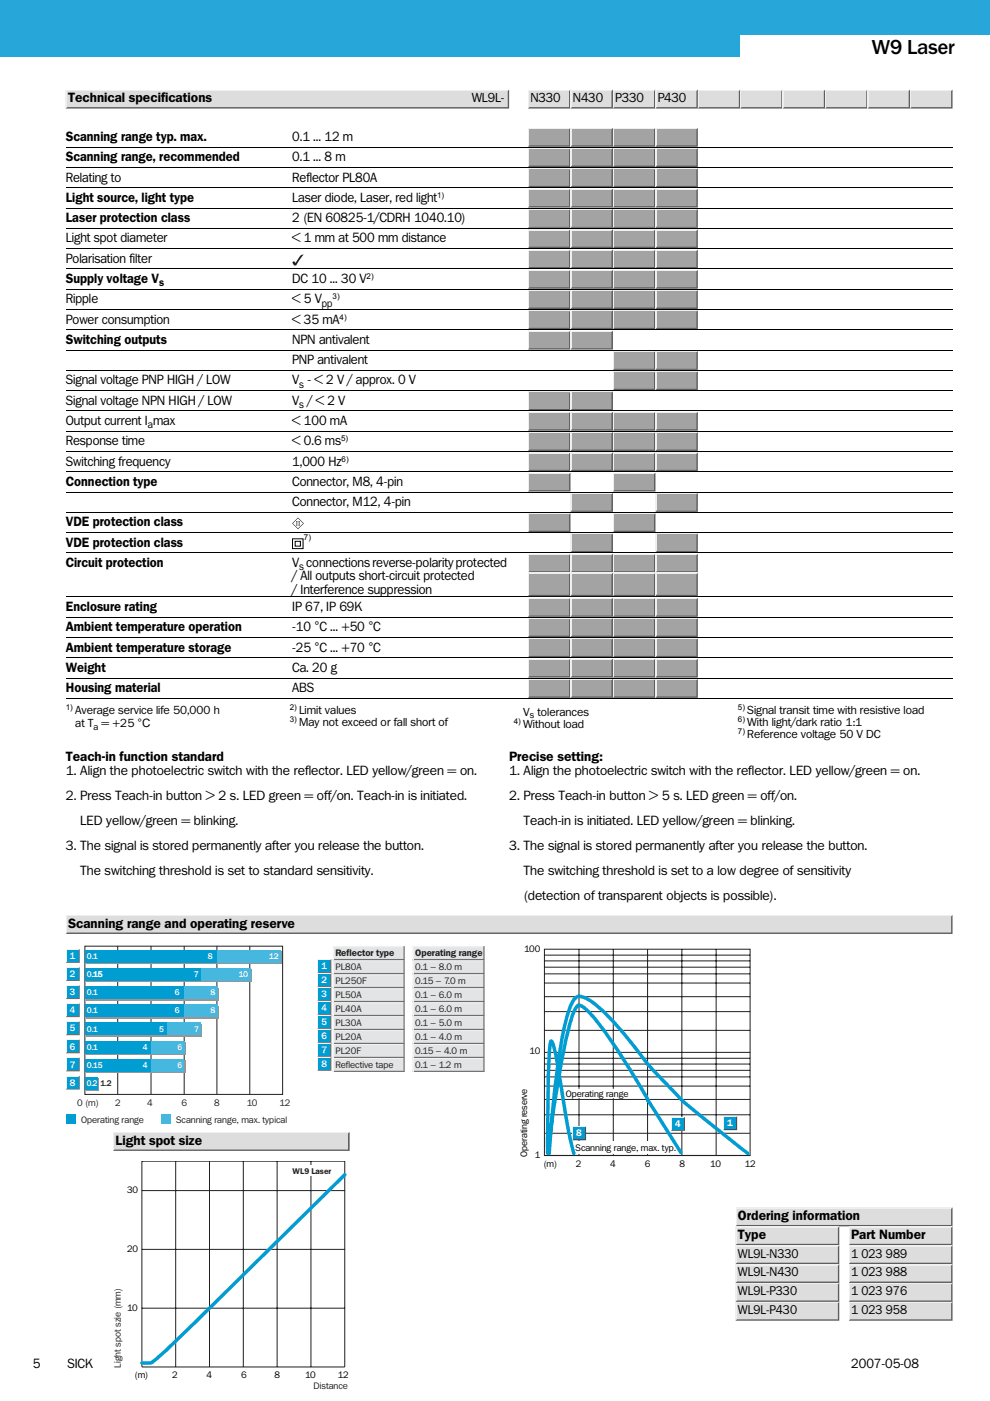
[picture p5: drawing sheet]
<svg xmlns="http://www.w3.org/2000/svg" width="210mm" height="297mm" viewBox="0 0 210 297" stroke-linecap="round" stroke-linejoin="round" font-family="sans-serif">
<defs><g id="words">
<text font-size="4.2" x="184.8" y="11.4">W9 Laser</text>
<g font-size="2.8">
<text x="14.5" y="21.7">Technical specifications</text>
<text x="100" y="21.7">WL9L-</text>
<text x="112.5" y="21.7">N330</text>
<text x="121.5" y="21.7">N430</text>
<text x="130.5" y="21.7">P330</text>
<text x="139.4" y="21.7">P430</text>
<text x="13.9" y="29.9">Scanning range typ. max.</text>
<text x="62" y="29.9">0.1 ... 12 m</text>
<text x="13.9" y="34.2">Scanning range, recommended</text>
<text x="62" y="34.2">0.1 ... 8 m</text>
<text x="13.9" y="38.5">Relating to</text>
<text x="62" y="38.5">Reflector PL80A</text>
<text x="13.9" y="42.8">Light source, light type</text>
<text x="13.9" y="47.1">Laser protection class</text>
<text x="62" y="42.8">Laser diode, Laser, red light</text>
<text x="62" y="47.1">2 (EN 60825-1/CDRH 1040.10)</text>
<text x="13.9" y="51.4">Light spot diameter</text>
<text x="62" y="51.4">&lt; 1 mm at 500 mm distance</text>
<text x="13.9" y="55.7">Polarisation filter</text>
<text x="13.9" y="60">Supply voltage V</text>
<text x="62" y="60">DC 10 ... 30 V</text>
<text x="13.9" y="64.3">Ripple</text>
<text x="62" y="64.3">&lt; 5 V</text>
<text x="13.9" y="68.6">Power consumption</text>
<text x="62" y="68.6">&lt; 35 mA</text>
<text x="13.9" y="72.9">Switching outputs</text>
<text x="62" y="72.9">NPN antivalent</text>
<text x="62" y="77.2">PNP antivalent</text>
<text x="13.9" y="81.5">Signal voltage PNP HIGH / LOW</text>
<text x="62" y="81.5">V - &lt; 2 V / approx. 0 V</text>
<text x="13.9" y="85.8">Signal voltage NPN HIGH / LOW</text>
<text x="61.9" y="85.8">V / &lt; 2 V</text>
<text x="13.9" y="90.1">Output current I max</text>
<text x="13.9" y="94.4">Response time</text>
<text x="62" y="90.1">&lt; 100 mA</text>
<text x="62" y="94.4">&lt; 0.6 ms</text>
<text x="13.9" y="98.7">Switching frequency</text>
<text x="62" y="98.7">1,000 Hz</text>
<text x="13.9" y="103">Connection type</text>
<text x="62" y="103">Connector, M8, 4-pin</text>
<text x="62" y="107.3">Connector, M12, 4-pin</text>
<text x="13.9" y="111.6">VDE protection class</text>
<text x="13.9" y="115.9">VDE protection class</text>
<text x="13.9" y="120.2">Circuit protection</text>
<text x="62" y="120.2">V connections reverse-polarity protected</text>
<text x="62" y="123">/ All outputs short-circuit protected</text>
<text x="62" y="125.8">/ Interference suppression</text>
<text x="13.9" y="129.5">Enclosure rating</text>
<text x="62" y="129.5">IP 67, IP 69K</text>
<text x="13.9" y="133.8">Ambient temperature operation</text>
<text x="62" y="133.8">-10 °C ... +50 °C</text>
<text x="13.9" y="138.1">Ambient temperature storage</text>
<text x="13.9" y="142.5">Weight</text>
<text x="62" y="138.1">-25 °C ... +70 °C</text>
<text x="62" y="142.5">Ca. 20 g</text>
<text x="13.9" y="146.7">Housing material</text>
<text x="62" y="146.7">ABS</text>
<text x="13.9" y="161.3">Teach-in function standard</text>
<text x="107.9" y="161.3">Precise setting:</text>
<text x="13.9" y="164.3">1. Align the photoelectric switch with the reflector. LED yellow/green = on.</text>
<text x="108" y="164.3">1. Align the photoelectric switch with the reflector. LED yellow/green = on.</text>
<text x="13.9" y="169.6">2. Press Teach-in button &gt; 2 s. LED green = off/on. Teach-in is initiated.</text>
<text x="108" y="169.6">2. Press Teach-in button &gt; 5 s. LED green = off/on.</text>
<text x="17" y="174.9">LED yellow/green = blinking.</text>
<text x="111" y="174.9">Teach-in is initiated. LED yellow/green = blinking.</text>
<text x="13.9" y="180.2">3. The signal is stored permanently after you release the button.</text>
<text x="17" y="185.5">The switching threshold is set to standard sensitivity.</text>
<text x="108" y="180.2">3. The signal is stored permanently after you release the button.</text>
<text x="111" y="185.5">The switching threshold is set to a low degree of sensitivity</text>
<text x="111" y="190.8">(detection of transparent objects is possible).</text>
<text x="14.5" y="196.7">Scanning range and operating reserve</text>
<text x="24.5" y="242.7">Light spot size</text>
<text x="156.5" y="258.7">Ordering information</text>
<text x="156.5" y="262.7">Type</text>
<text x="180.5" y="262.7">Part Number</text>
<text x="6.9" y="290">5</text>
<text x="14.3" y="290">SICK</text>
<text x="180.5" y="290">2007-05-08</text>
</g>
<g font-size="2.7">
<text x="156.5" y="266.6">WL9L-N330</text>
<text x="180.5" y="266.6">1 023 989</text>
<text x="156.5" y="270.6">WL9L-N430</text>
<text x="156.5" y="274.6">WL9L-P330</text>
<text x="180.5" y="270.6">1 023 988</text>
<text x="180.5" y="274.6">1 023 976</text>
<text x="156.5" y="278.6">WL9L-P430</text>
<text x="180.5" y="278.6">1 023 958</text>
</g>
<g font-size="2.5">
<text x="15.9" y="151.5">Average service life 50,000 h</text>
<text x="16" y="154.2">at T = +25 °C</text>
<text x="63.4" y="151.5">Limit values</text>
<text x="63.4" y="153.9">May not exceed or fall short of</text>
<text x="110.9" y="151.7">V tolerances</text>
<text x="110.9" y="154.3">Without load</text>
<text x="158.4" y="151.5">Signal transit time with resistive load</text>
<text x="158.4" y="153.9">With light/dark ratio 1:1</text>
<text x="158.4" y="156.4">Reference voltage 50 V DC</text>
</g>
<g font-size="2.2">
<text x="33.8" y="60.7">s</text>
<text x="68.2" y="65">pp</text>
<text x="63.4" y="82.2">s</text>
<text x="63.4" y="86.5">s</text>
<text x="31.3" y="90.8">a</text>
<text x="63.4" y="120.9">s</text>
</g>
<g font-size="2">
<text x="19.9" y="154.8">a</text>
<text x="112.4" y="152.3">s</text>
<text x="111.1" y="201.8">100</text>
<text x="112.3" y="223.6">10</text>
<text x="119.9" y="232.6">Operating range</text>
<text x="111.8" y="245.3" transform="rotate(-90 111.8 245.3)">Operating reserve</text>
<text x="113.4" y="245.4">1</text>
<text x="122" y="244">Scanning range, max. typ.</text>
<text x="115.2" y="247.4">(m)</text>
<text x="122.1" y="247.4">2</text>
<text x="129.3" y="247.4">4</text>
<text x="136.7" y="247.4">6</text>
<text x="144.1" y="247.4">8</text>
<text x="150.6" y="247.4">10</text>
<text x="157.9" y="247.4">12</text>
<text x="27" y="253">30</text>
<text x="27" y="265.5">20</text>
<text x="27" y="277.9">10</text>
<text x="28.6" y="292.1">(m)</text>
<text x="36.5" y="292.1">2</text>
<text x="43.8" y="292.1">4</text>
<text x="51.1" y="292.1">6</text>
<text x="58.2" y="292.1">8</text>
<text x="64.7" y="292.1">10</text>
<text x="71.7" y="292.1">12</text>
</g>
<g font-size="2" fill="#fff">
<text x="14.8" y="203.3">1</text>
<text x="14.8" y="207.2">2</text>
<text x="68.2" y="208.5">2</text>
<text x="68.2" y="205.5">1</text>
<text x="14.8" y="211">3</text>
<text x="14.8" y="214.8">4</text>
<text x="68.2" y="214.4">4</text>
<text x="68.2" y="211.4">3</text>
<text x="14.8" y="218.7">5</text>
<text x="68.2" y="220.3">6</text>
<text x="68.2" y="217.3">5</text>
<text x="14.8" y="222.5">6</text>
<text x="14.8" y="226.4">7</text>
<text x="68.2" y="226.2">8</text>
<text x="68.2" y="223.3">7</text>
<text x="14.8" y="230.2">8</text>
<text x="143.1" y="238.9">4</text>
<text x="154.2" y="238.8">1</text>
<text x="122.2" y="241">8</text>
</g>
<g font-size="2" fill="#231f20">
<text x="71.1" y="202.7">Reflector type</text>
<text x="88.1" y="202.7">Operating range</text>
<text x="71.1" y="205.7">PL80A</text>
<text x="71.1" y="208.6">PL250F</text>
<text x="88.1" y="205.7">0.1 – 8.0 m</text>
<text x="88.1" y="208.6">0.15 – 7.0 m</text>
<text x="71.1" y="214.6">PL40A</text>
<text x="71.1" y="211.6">PL50A</text>
<text x="88.1" y="214.6">0.1 – 6.0 m</text>
<text x="88.1" y="211.6">0.1 – 6.0 m</text>
<text x="71.1" y="220.5">PL20A</text>
<text x="71.1" y="217.5">PL30A</text>
<text x="88.1" y="220.5">0.1 – 4.0 m</text>
<text x="88.1" y="217.5">0.1 – 5.0 m</text>
<text x="71.1" y="226.4">Reflective tape</text>
<text x="71.1" y="223.5">PL20F</text>
<text x="88.1" y="226.4">0.1 – 1.2 m</text>
<text x="88.1" y="223.5">0.15 – 4.0 m</text>
<text x="16.3" y="234.4">0 (m)</text>
<text x="17.2" y="238">Operating range</text>
<text x="24.4" y="234.4">2</text>
<text x="31.2" y="234.4">4</text>
<text x="37.3" y="238">Scanning range, max. typical</text>
<text x="38.5" y="234.4">6</text>
<text x="45.4" y="234.4">8</text>
<text x="52.4" y="234.4">10</text>
<text x="59.3" y="234.4">12</text>
<text x="25.6" y="290" transform="rotate(-90 25.6 290)">Light spot szie (mm)</text>
<text x="66.5" y="294.4">Distance</text>
</g>
<g font-size="1.7">
<text x="92.7" y="42">1)</text>
<text x="77.7" y="59.1">2)</text>
<text x="70.5" y="63.5">3)</text>
<text x="72" y="67.8">4)</text>
<text x="72.3" y="93.6">5)</text>
<text x="72.4" y="97.9">6)</text>
<text x="64.5" y="114.6">7)</text>
<text x="13.9" y="150.6">1)</text>
<text x="61.4" y="150.6">2)</text>
<text x="61.4" y="153.1">3)</text>
<text x="108.9" y="153.4">4)</text>
<text x="156.5" y="150.6">5)</text>
<text x="156.5" y="153.1">6)</text>
<text x="156.5" y="155.6">7)</text>
</g>
<g font-size="1.7" fill="#fff">
<text x="18.4" y="203.3">0.1</text>
<text x="44" y="203.3">8</text>
<text x="57" y="203.3">12</text>
<text x="18.4" y="207.2">0.15</text>
<text x="41.1" y="207.2">7</text>
<text x="50.6" y="207.2">10</text>
<text x="18.4" y="214.9">0.1</text>
<text x="18.4" y="211">0.1</text>
<text x="37" y="214.9">6</text>
<text x="37" y="211">6</text>
<text x="44.7" y="211">8</text>
<text x="44.7" y="214.9">8</text>
<text x="18.4" y="218.7">0.1</text>
<text x="33.8" y="218.7">5</text>
<text x="41.2" y="218.7">7</text>
<text x="18.4" y="222.6">0.1</text>
<text x="18.4" y="226.4">0.15</text>
<text x="30.3" y="222.6">4</text>
<text x="30.3" y="226.4">4</text>
<text x="37.7" y="222.6">6</text>
<text x="37.7" y="226.4">6</text>
<text x="18.4" y="230.3">0.2</text>
</g>
<g font-size="1.7" fill="#231f20">
<text x="21.3" y="230.3">1.2</text>
<text x="62" y="248.9">WL9 Laser</text>
</g>
</g></defs>
<path d="M0 0h209.9v12h-209.9z" fill="#26a6d9"/>
<path d="M0 0h209.9M0 0v12h209.9M209.9 0v12.1" fill="none" stroke="#26a6d9" stroke-width=".21"/>
<path d="M157 7.5h52.9v5h-52.9z" fill="#fff"/>
<path d="M13.9 19h94v4h-94z" fill="#efefef"/>
<path d="M14.2 19.3h93.5v3.4h-93.5z" fill="#ddd"/>
<path d="M13.9 23l.3-.3h93.5v-3.4l.2-.3v4z" fill-rule="evenodd" fill="#5e5e5e"/>
<path d="M112 19h8.9v4h-8.9z" fill="#efefef"/>
<path d="M112.2 19.3h8.4v3.4h-8.4z" fill="#ddd"/>
<path d="M112 23l.2-.3h8.4v-3.4l.3-.3v4z" fill-rule="evenodd" fill="#5e5e5e"/>
<path d="M120.9 19h9.1v4h-9.1z" fill="#efefef"/>
<path d="M121.3 19.3h8.3v3.4h-8.3z" fill="#ddd"/>
<path d="M120.9 23l.4-.3h8.3v-3.4l.4-.3v4z" fill-rule="evenodd" fill="#5e5e5e"/>
<path d="M130 19h9v4h-9z" fill="#efefef"/>
<path d="M130.3 19.3h8.4v3.4h-8.4z" fill="#ddd"/>
<path d="M130 23l.3-.3h8.4v-3.4l.3-.3v4z" fill-rule="evenodd" fill="#5e5e5e"/>
<path d="M139 19h9v4h-9z" fill="#efefef"/>
<path d="M139.3 19.3h8.4v3.4h-8.4z" fill="#ddd"/>
<path d="M139 23l.3-.3h8.4v-3.4l.3-.3v4z" fill-rule="evenodd" fill="#5e5e5e"/>
<path d="M148 19h9v4h-9z" fill="#efefef"/>
<path d="M148.3 19.3h8.4v3.4h-8.4z" fill="#ddd"/>
<path d="M148 23l.3-.3h8.4v-3.4l.3-.3v4z" fill-rule="evenodd" fill="#5e5e5e"/>
<path d="M157 19h9v4h-9z" fill="#efefef"/>
<path d="M157.2 19.3h8.5v3.4h-8.5z" fill="#ddd"/>
<path d="M157 23l.2-.3h8.5v-3.4l.3-.3v4z" fill-rule="evenodd" fill="#5e5e5e"/>
<path d="M166 19h9v4h-9z" fill="#efefef"/>
<path d="M166.3 19.3h8.4v3.4h-8.4z" fill="#ddd"/>
<path d="M166 23l.3-.3h8.4v-3.4l.3-.3v4z" fill-rule="evenodd" fill="#5e5e5e"/>
<path d="M175 19h9v4h-9z" fill="#efefef"/>
<path d="M175.3 19.3h8.4v3.4h-8.4z" fill="#ddd"/>
<path d="M175 23l.3-.3h8.4v-3.4l.3-.3v4z" fill-rule="evenodd" fill="#5e5e5e"/>
<path d="M184 19h9v4h-9z" fill="#efefef"/>
<path d="M184.3 19.3h8.4v3.4h-8.4z" fill="#ddd"/>
<path d="M184 23l.3-.3h8.4v-3.4l.3-.3v4z" fill-rule="evenodd" fill="#5e5e5e"/>
<path d="M193 19h9v4h-9z" fill="#efefef"/>
<path d="M193.3 19.3h8.4v3.4h-8.4z" fill="#ddd"/>
<path d="M193 23l.3-.3h8.4v-3.4l.3-.3v4z" fill-rule="evenodd" fill="#5e5e5e"/>
<path d="M112 19h8.9v4h-8.9z" fill="#efefef"/>
<path d="M112.2 19.3h8.4v3.4h-8.4z" fill="#ddd"/>
<path d="M112 23l.2-.3h8.4v-3.4l.3-.3v4z" fill-rule="evenodd" fill="#5e5e5e"/>
<path d="M120.9 19h9.1v4h-9.1z" fill="#efefef"/>
<path d="M121.3 19.3h8.3v3.4h-8.3z" fill="#ddd"/>
<path d="M120.9 23l.4-.3h8.3v-3.4l.4-.3v4z" fill-rule="evenodd" fill="#5e5e5e"/>
<path d="M130 19h9v4h-9z" fill="#efefef"/>
<path d="M130.3 19.3h8.4v3.4h-8.4z" fill="#ddd"/>
<path d="M130 23l.3-.3h8.4v-3.4l.3-.3v4z" fill-rule="evenodd" fill="#5e5e5e"/>
<path d="M139 19h9v4h-9z" fill="#efefef"/>
<path d="M139.3 19.3h8.4v3.4h-8.4z" fill="#ddd"/>
<path d="M139 23l.3-.3h8.4v-3.4l.3-.3v4z" fill-rule="evenodd" fill="#5e5e5e"/>
<path d="M112 27.1h8.9v4h-8.9z" fill="#efefef"/>
<path d="M112.2 27.4h8.4v3.4h-8.4z" fill="#a3a3a3"/>
<path d="M112.2 30.8h8.4v-3.4l.3-.3v4h-8.9z" fill-rule="evenodd" fill="#5e5e5e"/>
<path d="M120.9 27.1h9.1v4h-9.1z" fill="#efefef"/>
<path d="M121.3 27.4h8.3v3.4h-8.3z" fill="#a3a3a3"/>
<path d="M120.9 31.1l.4-.3h8.3v-3.4l.4-.3v4z" fill-rule="evenodd" fill="#5e5e5e"/>
<path d="M130 27.1h9v4h-9z" fill="#efefef"/>
<path d="M130.3 27.4h8.4v3.4h-8.4z" fill="#a3a3a3"/>
<path d="M130.3 30.8h8.4v-3.4l.3-.3v4h-9z" fill-rule="evenodd" fill="#5e5e5e"/>
<path d="M139 27.1h9v4h-9z" fill="#efefef"/>
<path d="M139.3 27.4h8.4v3.4h-8.4z" fill="#a3a3a3"/>
<path d="M139.3 30.8h8.4v-3.4l.3-.3v4h-9z" fill-rule="evenodd" fill="#5e5e5e"/>
<path d="M13.9 31.2h188.1" fill="none" stroke="#000" stroke-width=".21"/>
<path d="M112 31.4h8.9v4h-8.9z" fill="#efefef"/>
<path d="M112.2 31.7h8.4v3.4h-8.4z" fill="#a3a3a3"/>
<path d="M112.2 35.1h8.4v-3.4l.3-.3v4h-8.9z" fill-rule="evenodd" fill="#5e5e5e"/>
<path d="M120.9 31.4h9.1v4h-9.1z" fill="#efefef"/>
<path d="M121.3 31.7h8.3v3.4h-8.3z" fill="#a3a3a3"/>
<path d="M120.9 35.4l.4-.3h8.3v-3.4l.4-.3v4z" fill-rule="evenodd" fill="#5e5e5e"/>
<path d="M130 31.4h9v4h-9z" fill="#efefef"/>
<path d="M130.3 31.7h8.4v3.4h-8.4z" fill="#a3a3a3"/>
<path d="M130.3 35.1h8.4v-3.4l.3-.3v4h-9z" fill-rule="evenodd" fill="#5e5e5e"/>
<path d="M139 31.4h9v4h-9z" fill="#efefef"/>
<path d="M139.3 31.7h8.4v3.4h-8.4z" fill="#a3a3a3"/>
<path d="M139.3 35.1h8.4v-3.4l.3-.3v4h-9z" fill-rule="evenodd" fill="#5e5e5e"/>
<path d="M13.9 35.5h188.1" fill="none" stroke="#000" stroke-width=".21"/>
<path d="M112 35.7h8.9v4h-8.9z" fill="#efefef"/>
<path d="M112.2 36h8.4v3.4h-8.4z" fill="#a3a3a3"/>
<path d="M112.2 39.4h8.4v-3.4l.3-.3v4h-8.9z" fill-rule="evenodd" fill="#5e5e5e"/>
<path d="M120.9 35.7h9.1v4h-9.1z" fill="#efefef"/>
<path d="M121.3 36h8.3v3.4h-8.3z" fill="#a3a3a3"/>
<path d="M120.9 39.7l.4-.3h8.3v-3.4l.4-.3v4z" fill-rule="evenodd" fill="#5e5e5e"/>
<path d="M130 35.7h9v4h-9z" fill="#efefef"/>
<path d="M130.3 36h8.4v3.4h-8.4z" fill="#a3a3a3"/>
<path d="M130.3 39.4h8.4v-3.4l.3-.3v4h-9z" fill-rule="evenodd" fill="#5e5e5e"/>
<path d="M139 35.7h9v4h-9z" fill="#efefef"/>
<path d="M139.3 36h8.4v3.4h-8.4z" fill="#a3a3a3"/>
<path d="M139.3 39.4h8.4v-3.4l.3-.3v4h-9z" fill-rule="evenodd" fill="#5e5e5e"/>
<path d="M13.9 39.8h188.1" fill="none" stroke="#000" stroke-width=".21"/>
<path d="M112 40h8.9v4h-8.9z" fill="#efefef"/>
<path d="M112.2 40.3h8.4v3.4h-8.4z" fill="#a3a3a3"/>
<path d="M112 44l.2-.3h8.4v-3.4l.3-.3v4z" fill-rule="evenodd" fill="#5e5e5e"/>
<path d="M120.9 40h9.1v4h-9.1z" fill="#efefef"/>
<path d="M121.3 40.3h8.3v3.4h-8.3z" fill="#a3a3a3"/>
<path d="M120.9 44l.4-.3h8.3v-3.4l.4-.3v4z" fill-rule="evenodd" fill="#5e5e5e"/>
<path d="M130 40h9v4h-9z" fill="#efefef"/>
<path d="M130.3 40.3h8.4v3.4h-8.4z" fill="#a3a3a3"/>
<path d="M130 44l.3-.3h8.4v-3.4l.3-.3v4z" fill-rule="evenodd" fill="#5e5e5e"/>
<path d="M139 40h9v4h-9z" fill="#efefef"/>
<path d="M139.3 40.3h8.4v3.4h-8.4z" fill="#a3a3a3"/>
<path d="M139 44l.3-.3h8.4v-3.4l.3-.3v4z" fill-rule="evenodd" fill="#5e5e5e"/>
<path d="M13.9 44.1h188.1" fill="none" stroke="#000" stroke-width=".21"/>
<path d="M112 44.3h8.9v4h-8.9z" fill="#efefef"/>
<path d="M112.2 44.6h8.4v3.4h-8.4z" fill="#a3a3a3"/>
<path d="M112 48.3l.2-.3h8.4v-3.4l.3-.3v4z" fill-rule="evenodd" fill="#5e5e5e"/>
<path d="M120.9 44.3h9.1v4h-9.1z" fill="#efefef"/>
<path d="M121.3 44.6h8.3v3.4h-8.3z" fill="#a3a3a3"/>
<path d="M120.9 48.3l.4-.3h8.3v-3.4l.4-.3v4z" fill-rule="evenodd" fill="#5e5e5e"/>
<path d="M130 44.3h9v4h-9z" fill="#efefef"/>
<path d="M130.3 44.6h8.4v3.4h-8.4z" fill="#a3a3a3"/>
<path d="M130 48.3l.3-.3h8.4v-3.4l.3-.3v4z" fill-rule="evenodd" fill="#5e5e5e"/>
<path d="M139 44.3h9v4h-9z" fill="#efefef"/>
<path d="M139.3 44.6h8.4v3.4h-8.4z" fill="#a3a3a3"/>
<path d="M139 48.3l.3-.3h8.4v-3.4l.3-.3v4z" fill-rule="evenodd" fill="#5e5e5e"/>
<path d="M13.9 48.4h188.1" fill="none" stroke="#000" stroke-width=".21"/>
<path d="M112 48.6h8.9v4h-8.9z" fill="#efefef"/>
<path d="M112.2 48.9h8.4v3.4h-8.4z" fill="#a3a3a3"/>
<path d="M112.2 52.3h8.4v-3.4l.3-.3v4h-8.9z" fill-rule="evenodd" fill="#5e5e5e"/>
<path d="M120.9 48.6h9.1v4h-9.1z" fill="#efefef"/>
<path d="M121.3 48.9h8.3v3.4h-8.3z" fill="#a3a3a3"/>
<path d="M120.9 52.6l.4-.3h8.3v-3.4l.4-.3v4z" fill-rule="evenodd" fill="#5e5e5e"/>
<path d="M130 48.6h9v4h-9z" fill="#efefef"/>
<path d="M130.3 48.9h8.4v3.4h-8.4z" fill="#a3a3a3"/>
<path d="M130.3 52.3h8.4v-3.4l.3-.3v4h-9z" fill-rule="evenodd" fill="#5e5e5e"/>
<path d="M139 48.6h9v4h-9z" fill="#efefef"/>
<path d="M139.3 48.9h8.4v3.4h-8.4z" fill="#a3a3a3"/>
<path d="M139.3 52.3h8.4v-3.4l.3-.3v4h-9z" fill-rule="evenodd" fill="#5e5e5e"/>
<path d="M13.9 52.7h188.1" fill="none" stroke="#000" stroke-width=".21"/>
<path d="M62 55.6a.35 .35 0 0 1 .4-.2 .35 .35 0 0 1 .3 .3l1-1.5 .6-.2-1.3 2a.46 .46 0 0 1-.6 .3 .46 .46 0 0 1-.3-.5z" fill="#231f20"/>
<path d="M112 52.9h8.9v4h-8.9z" fill="#efefef"/>
<path d="M112.2 53.2h8.4v3.4h-8.4z" fill="#a3a3a3"/>
<path d="M112.2 56.6h8.4v-3.4l.3-.3v4h-8.9z" fill-rule="evenodd" fill="#5e5e5e"/>
<path d="M120.9 52.9h9.1v4h-9.1z" fill="#efefef"/>
<path d="M121.3 53.2h8.3v3.4h-8.3z" fill="#a3a3a3"/>
<path d="M120.9 56.9l.4-.3h8.3v-3.4l.4-.3v4z" fill-rule="evenodd" fill="#5e5e5e"/>
<path d="M130 52.9h9v4h-9z" fill="#efefef"/>
<path d="M130.3 53.2h8.4v3.4h-8.4z" fill="#a3a3a3"/>
<path d="M130.3 56.6h8.4v-3.4l.3-.3v4h-9z" fill-rule="evenodd" fill="#5e5e5e"/>
<path d="M139 52.9h9v4h-9z" fill="#efefef"/>
<path d="M139.3 53.2h8.4v3.4h-8.4z" fill="#a3a3a3"/>
<path d="M139.3 56.6h8.4v-3.4l.3-.3v4h-9z" fill-rule="evenodd" fill="#5e5e5e"/>
<path d="M13.9 57h188.1" fill="none" stroke="#000" stroke-width=".21"/>
<path d="M112 57.2h8.9v4h-8.9z" fill="#efefef"/>
<path d="M112.2 57.5h8.4v3.4h-8.4z" fill="#a3a3a3"/>
<path d="M112.2 60.9h8.4v-3.4l.3-.3v4h-8.9z" fill-rule="evenodd" fill="#5e5e5e"/>
<path d="M120.9 57.2h9.1v4h-9.1z" fill="#efefef"/>
<path d="M121.3 57.5h8.3v3.4h-8.3z" fill="#a3a3a3"/>
<path d="M120.9 61.2l.4-.3h8.3v-3.4l.4-.3v4z" fill-rule="evenodd" fill="#5e5e5e"/>
<path d="M130 57.2h9v4h-9z" fill="#efefef"/>
<path d="M130.3 57.5h8.4v3.4h-8.4z" fill="#a3a3a3"/>
<path d="M130.3 60.9h8.4v-3.4l.3-.3v4h-9z" fill-rule="evenodd" fill="#5e5e5e"/>
<path d="M139 57.2h9v4h-9z" fill="#efefef"/>
<path d="M139.3 57.5h8.4v3.4h-8.4z" fill="#a3a3a3"/>
<path d="M139.3 60.9h8.4v-3.4l.3-.3v4h-9z" fill-rule="evenodd" fill="#5e5e5e"/>
<path d="M13.9 61.3h188.1" fill="none" stroke="#000" stroke-width=".21"/>
<path d="M112 61.5h8.9v4h-8.9z" fill="#efefef"/>
<path d="M112.2 61.8h8.4v3.4h-8.4z" fill="#a3a3a3"/>
<path d="M112.2 65.2h8.4v-3.4l.3-.3v4h-8.9z" fill-rule="evenodd" fill="#5e5e5e"/>
<path d="M120.9 61.5h9.1v4h-9.1z" fill="#efefef"/>
<path d="M121.3 61.8h8.3v3.4h-8.3z" fill="#a3a3a3"/>
<path d="M120.9 65.5l.4-.3h8.3v-3.4l.4-.3v4z" fill-rule="evenodd" fill="#5e5e5e"/>
<path d="M130 61.5h9v4h-9z" fill="#efefef"/>
<path d="M130.3 61.8h8.4v3.4h-8.4z" fill="#a3a3a3"/>
<path d="M130.3 65.2h8.4v-3.4l.3-.3v4h-9z" fill-rule="evenodd" fill="#5e5e5e"/>
<path d="M139 61.5h9v4h-9z" fill="#efefef"/>
<path d="M139.3 61.8h8.4v3.4h-8.4z" fill="#a3a3a3"/>
<path d="M139.3 65.2h8.4v-3.4l.3-.3v4h-9z" fill-rule="evenodd" fill="#5e5e5e"/>
<path d="M13.9 65.6h188.1" fill="none" stroke="#000" stroke-width=".21"/>
<path d="M112 65.8h8.9v4h-8.9z" fill="#efefef"/>
<path d="M112.2 66.1h8.4v3.4h-8.4z" fill="#a3a3a3"/>
<path d="M112.2 69.5h8.4v-3.4l.3-.3v4h-8.9z" fill-rule="evenodd" fill="#5e5e5e"/>
<path d="M120.9 65.8h9.1v4h-9.1z" fill="#efefef"/>
<path d="M121.3 66.1h8.3v3.4h-8.3z" fill="#a3a3a3"/>
<path d="M120.9 69.8l.4-.3h8.3v-3.4l.4-.3v4z" fill-rule="evenodd" fill="#5e5e5e"/>
<path d="M130 65.8h9v4h-9z" fill="#efefef"/>
<path d="M130.3 66.1h8.4v3.4h-8.4z" fill="#a3a3a3"/>
<path d="M130.3 69.5h8.4v-3.4l.3-.3v4h-9z" fill-rule="evenodd" fill="#5e5e5e"/>
<path d="M139 65.8h9v4h-9z" fill="#efefef"/>
<path d="M139.3 66.1h8.4v3.4h-8.4z" fill="#a3a3a3"/>
<path d="M139.3 69.5h8.4v-3.4l.3-.3v4h-9z" fill-rule="evenodd" fill="#5e5e5e"/>
<path d="M13.9 69.9h188.1" fill="none" stroke="#000" stroke-width=".21"/>
<path d="M112 70.1h8.9v4h-8.9z" fill="#efefef"/>
<path d="M112.2 70.4h8.4v3.4h-8.4z" fill="#a3a3a3"/>
<path d="M112.2 73.8h8.4v-3.4l.3-.3v4h-8.9z" fill-rule="evenodd" fill="#5e5e5e"/>
<path d="M120.9 70.1h9.1v4h-9.1z" fill="#efefef"/>
<path d="M121.3 70.4h8.3v3.4h-8.3z" fill="#a3a3a3"/>
<path d="M120.9 74.1l.4-.3h8.3v-3.4l.4-.3v4z" fill-rule="evenodd" fill="#5e5e5e"/>
<path d="M13.9 74.2h188.1" fill="none" stroke="#000" stroke-width=".21"/>
<path d="M130 74.4h9v4h-9z" fill="#efefef"/>
<path d="M130.3 74.7h8.4v3.4h-8.4z" fill="#a3a3a3"/>
<path d="M130.3 78.1h8.4v-3.4l.3-.3v4h-9z" fill-rule="evenodd" fill="#5e5e5e"/>
<path d="M139 74.4h9v4h-9z" fill="#efefef"/>
<path d="M139.3 74.7h8.4v3.4h-8.4z" fill="#a3a3a3"/>
<path d="M139.3 78.1h8.4v-3.4l.3-.3v4h-9z" fill-rule="evenodd" fill="#5e5e5e"/>
<path d="M13.9 78.5h188.1" fill="none" stroke="#000" stroke-width=".21"/>
<path d="M130 78.7h9v4h-9z" fill="#efefef"/>
<path d="M130.3 79h8.4v3.4h-8.4z" fill="#a3a3a3"/>
<path d="M130 82.7l.3-.3h8.4v-3.4l.3-.3v4z" fill-rule="evenodd" fill="#5e5e5e"/>
<path d="M139 78.7h9v4h-9z" fill="#efefef"/>
<path d="M139.3 79h8.4v3.4h-8.4z" fill="#a3a3a3"/>
<path d="M139 82.7l.3-.3h8.4v-3.4l.3-.3v4z" fill-rule="evenodd" fill="#5e5e5e"/>
<path d="M13.9 82.8h188.1" fill="none" stroke="#000" stroke-width=".21"/>
<path d="M112 83h8.9v4h-8.9z" fill="#efefef"/>
<path d="M112.2 83.3h8.4v3.4h-8.4z" fill="#a3a3a3"/>
<path d="M112 87l.2-.3h8.4v-3.4l.3-.3v4z" fill-rule="evenodd" fill="#5e5e5e"/>
<path d="M120.9 83h9.1v4h-9.1z" fill="#efefef"/>
<path d="M121.3 83.3h8.3v3.4h-8.3z" fill="#a3a3a3"/>
<path d="M120.9 87l.4-.3h8.3v-3.4l.4-.3v4z" fill-rule="evenodd" fill="#5e5e5e"/>
<path d="M13.9 87.1h188.1" fill="none" stroke="#000" stroke-width=".21"/>
<path d="M112 87.3h8.9v4h-8.9z" fill="#efefef"/>
<path d="M112.2 87.6h8.4v3.4h-8.4z" fill="#a3a3a3"/>
<path d="M112.2 91h8.4v-3.4l.3-.3v4h-8.9z" fill-rule="evenodd" fill="#5e5e5e"/>
<path d="M120.9 87.3h9.1v4h-9.1z" fill="#efefef"/>
<path d="M121.3 87.6h8.3v3.4h-8.3z" fill="#a3a3a3"/>
<path d="M120.9 91.3l.4-.3h8.3v-3.4l.4-.3v4z" fill-rule="evenodd" fill="#5e5e5e"/>
<path d="M130 87.3h9v4h-9z" fill="#efefef"/>
<path d="M130.3 87.6h8.4v3.4h-8.4z" fill="#a3a3a3"/>
<path d="M130.3 91h8.4v-3.4l.3-.3v4h-9z" fill-rule="evenodd" fill="#5e5e5e"/>
<path d="M139 87.3h9v4h-9z" fill="#efefef"/>
<path d="M139.3 87.6h8.4v3.4h-8.4z" fill="#a3a3a3"/>
<path d="M139.3 91h8.4v-3.4l.3-.3v4h-9z" fill-rule="evenodd" fill="#5e5e5e"/>
<path d="M13.9 91.4h188.1" fill="none" stroke="#000" stroke-width=".21"/>
<path d="M112 91.6h8.9v4h-8.9z" fill="#efefef"/>
<path d="M112.2 91.9h8.4v3.4h-8.4z" fill="#a3a3a3"/>
<path d="M112.2 95.3h8.4v-3.4l.3-.3v4h-8.9z" fill-rule="evenodd" fill="#5e5e5e"/>
<path d="M120.9 91.6h9.1v4h-9.1z" fill="#efefef"/>
<path d="M121.3 91.9h8.3v3.4h-8.3z" fill="#a3a3a3"/>
<path d="M120.9 95.6l.4-.3h8.3v-3.4l.4-.3v4z" fill-rule="evenodd" fill="#5e5e5e"/>
<path d="M130 91.6h9v4h-9z" fill="#efefef"/>
<path d="M130.3 91.9h8.4v3.4h-8.4z" fill="#a3a3a3"/>
<path d="M130.3 95.3h8.4v-3.4l.3-.3v4h-9z" fill-rule="evenodd" fill="#5e5e5e"/>
<path d="M139 91.6h9v4h-9z" fill="#efefef"/>
<path d="M139.3 91.9h8.4v3.4h-8.4z" fill="#a3a3a3"/>
<path d="M139.3 95.3h8.4v-3.4l.3-.3v4h-9z" fill-rule="evenodd" fill="#5e5e5e"/>
<path d="M13.9 95.7h188.1" fill="none" stroke="#000" stroke-width=".21"/>
<path d="M112 95.9h8.9v4h-8.9z" fill="#efefef"/>
<path d="M112.2 96.2h8.4v3.4h-8.4z" fill="#a3a3a3"/>
<path d="M112.2 99.6h8.4v-3.4l.3-.3v4h-8.9z" fill-rule="evenodd" fill="#5e5e5e"/>
<path d="M120.9 95.9h9.1v4h-9.1z" fill="#efefef"/>
<path d="M121.3 96.2h8.3v3.4h-8.3z" fill="#a3a3a3"/>
<path d="M120.9 99.9l.4-.3h8.3v-3.4l.4-.3v4z" fill-rule="evenodd" fill="#5e5e5e"/>
<path d="M130 95.9h9v4h-9z" fill="#efefef"/>
<path d="M130.3 96.2h8.4v3.4h-8.4z" fill="#a3a3a3"/>
<path d="M130.3 99.6h8.4v-3.4l.3-.3v4h-9z" fill-rule="evenodd" fill="#5e5e5e"/>
<path d="M139 95.9h9v4h-9z" fill="#efefef"/>
<path d="M139.3 96.2h8.4v3.4h-8.4z" fill="#a3a3a3"/>
<path d="M139.3 99.6h8.4v-3.4l.3-.3v4h-9z" fill-rule="evenodd" fill="#5e5e5e"/>
<path d="M13.9 100h188.1" fill="none" stroke="#000" stroke-width=".21"/>
<path d="M112 100.2h8.9v4h-8.9z" fill="#efefef"/>
<path d="M112.2 100.5h8.4v3.4h-8.4z" fill="#a3a3a3"/>
<path d="M112.2 103.9h8.4v-3.4l.3-.3v4h-8.9z" fill-rule="evenodd" fill="#5e5e5e"/>
<path d="M130 100.2h9v4h-9z" fill="#efefef"/>
<path d="M130.3 100.5h8.4v3.4h-8.4z" fill="#a3a3a3"/>
<path d="M130.3 103.9h8.4v-3.4l.3-.3v4h-9z" fill-rule="evenodd" fill="#5e5e5e"/>
<path d="M13.9 104.3h188.1" fill="none" stroke="#000" stroke-width=".21"/>
<path d="M120.9 104.5h9.1v4h-9.1z" fill="#efefef"/>
<path d="M121.3 104.8h8.3v3.4h-8.3z" fill="#a3a3a3"/>
<path d="M121.3 108.2h8.3v-3.4l.4-.3v4h-9.1z" fill-rule="evenodd" fill="#5e5e5e"/>
<path d="M139 104.5h9v4h-9z" fill="#efefef"/>
<path d="M139.3 104.8h8.4v3.4h-8.4z" fill="#a3a3a3"/>
<path d="M139.3 108.2h8.4v-3.4l.3-.3v4h-9z" fill-rule="evenodd" fill="#5e5e5e"/>
<path d="M13.9 108.6h188.1" fill="none" stroke="#000" stroke-width=".21"/>
<path d="M62 111l1.2-1.3 1.2 1.3-1.2 1.2z" fill="#000"/>
<path d="M62.1 111l1.1-1.1 1.1 1.1-1.1 1.1z" fill="#fff"/>
<path d="M62.8 110.5h.2v.9h-.2zM63.1 110.5h.2v.9h-.2zM63.4 110.5h.2v.9h-.2z" fill="#000"/>
<path d="M112 108.8h8.9v4h-8.9z" fill="#efefef"/>
<path d="M112.2 109.1h8.4v3.4h-8.4z" fill="#a3a3a3"/>
<path d="M112 112.8l.2-.3h8.4v-3.4l.3-.3v4z" fill-rule="evenodd" fill="#5e5e5e"/>
<path d="M130 108.8h9v4h-9z" fill="#efefef"/>
<path d="M130.3 109.1h8.4v3.4h-8.4z" fill="#a3a3a3"/>
<path d="M130 112.8l.3-.3h8.4v-3.4l.3-.3v4z" fill-rule="evenodd" fill="#5e5e5e"/>
<path d="M13.9 112.9h188.1M62 114.2h2.3v2.1h-2.3zM62.6 114.8h1.1v1h-1.1z" fill="none" stroke="#000" stroke-width=".21"/>
<path d="M120.9 113.1h9.1v4h-9.1z" fill="#efefef"/>
<path d="M121.3 113.4h8.3v3.4h-8.3z" fill="#a3a3a3"/>
<path d="M120.9 117.1l.4-.3h8.3v-3.4l.4-.3v4z" fill-rule="evenodd" fill="#5e5e5e"/>
<path d="M139 113.1h9v4h-9z" fill="#efefef"/>
<path d="M139.3 113.4h8.4v3.4h-8.4z" fill="#a3a3a3"/>
<path d="M139.3 116.8h8.4v-3.4l.3-.3v4h-9z" fill-rule="evenodd" fill="#5e5e5e"/>
<path d="M13.9 117.2h188.1" fill="none" stroke="#000" stroke-width=".21"/>
<path d="M112 117.4h8.9v4h-8.9z" fill="#efefef"/>
<path d="M112.2 117.7h8.4v3.4h-8.4z" fill="#a3a3a3"/>
<path d="M112.2 121.1h8.4v-3.4l.3-.3v4h-8.9z" fill-rule="evenodd" fill="#5e5e5e"/>
<path d="M120.9 117.4h9.1v4h-9.1z" fill="#efefef"/>
<path d="M121.3 117.7h8.3v3.4h-8.3z" fill="#a3a3a3"/>
<path d="M120.9 121.4l.4-.3h8.3v-3.4l.4-.3v4z" fill-rule="evenodd" fill="#5e5e5e"/>
<path d="M130 117.4h9v4h-9z" fill="#efefef"/>
<path d="M130.3 117.7h8.4v3.4h-8.4z" fill="#a3a3a3"/>
<path d="M130 121.4l.3-.3h8.4v-3.4l.3-.3v4z" fill-rule="evenodd" fill="#5e5e5e"/>
<path d="M139 117.4h9v4h-9z" fill="#efefef"/>
<path d="M139.3 117.7h8.4v3.4h-8.4z" fill="#a3a3a3"/>
<path d="M139 121.4l.3-.3h8.4v-3.4l.3-.3v4z" fill-rule="evenodd" fill="#5e5e5e"/>
<path d="M13.9 126.6h188.1" fill="none" stroke="#000" stroke-width=".21"/>
<path d="M112 126.8h8.9v4h-8.9z" fill="#efefef"/>
<path d="M112.2 127.1h8.4v3.4h-8.4z" fill="#a3a3a3"/>
<path d="M112.2 130.5h8.4v-3.4l.3-.3v4h-8.9z" fill-rule="evenodd" fill="#5e5e5e"/>
<path d="M120.9 126.8h9.1v4h-9.1z" fill="#efefef"/>
<path d="M121.3 127.1h8.3v3.4h-8.3z" fill="#a3a3a3"/>
<path d="M120.9 130.8l.4-.3h8.3v-3.4l.4-.3v4z" fill-rule="evenodd" fill="#5e5e5e"/>
<path d="M130 126.8h9v4h-9z" fill="#efefef"/>
<path d="M130.3 127.1h8.4v3.4h-8.4z" fill="#a3a3a3"/>
<path d="M130.3 130.5h8.4v-3.4l.3-.3v4h-9z" fill-rule="evenodd" fill="#5e5e5e"/>
<path d="M139 126.8h9v4h-9z" fill="#efefef"/>
<path d="M139.3 127.1h8.4v3.4h-8.4z" fill="#a3a3a3"/>
<path d="M139.3 130.5h8.4v-3.4l.3-.3v4h-9z" fill-rule="evenodd" fill="#5e5e5e"/>
<path d="M13.9 130.9h188.1" fill="none" stroke="#000" stroke-width=".21"/>
<path d="M112 131.1h8.9v4h-8.9z" fill="#efefef"/>
<path d="M112.2 131.4h8.4v3.4h-8.4z" fill="#a3a3a3"/>
<path d="M112.2 134.8h8.4v-3.4l.3-.3v4h-8.9z" fill-rule="evenodd" fill="#5e5e5e"/>
<path d="M120.9 131.1h9.1v4h-9.1z" fill="#efefef"/>
<path d="M121.3 131.4h8.3v3.4h-8.3z" fill="#a3a3a3"/>
<path d="M120.9 135.1l.4-.3h8.3v-3.4l.4-.3v4z" fill-rule="evenodd" fill="#5e5e5e"/>
<path d="M130 131.1h9v4h-9z" fill="#efefef"/>
<path d="M130.3 131.4h8.4v3.4h-8.4z" fill="#a3a3a3"/>
<path d="M130 135.1l.3-.3h8.4v-3.4l.3-.3v4z" fill-rule="evenodd" fill="#5e5e5e"/>
<path d="M139 131.1h9v4h-9z" fill="#efefef"/>
<path d="M139.3 131.4h8.4v3.4h-8.4z" fill="#a3a3a3"/>
<path d="M139.3 134.8h8.4v-3.4l.3-.3v4h-9z" fill-rule="evenodd" fill="#5e5e5e"/>
<path d="M13.9 135.2h188.1" fill="none" stroke="#000" stroke-width=".21"/>
<path d="M112 135.4h8.9v4h-8.9z" fill="#efefef"/>
<path d="M112.2 135.7h8.4v3.4h-8.4z" fill="#a3a3a3"/>
<path d="M112.2 139.1h8.4v-3.4l.3-.3v4h-8.9z" fill-rule="evenodd" fill="#5e5e5e"/>
<path d="M120.9 135.4h9.1v4h-9.1z" fill="#efefef"/>
<path d="M121.3 135.7h8.3v3.4h-8.3z" fill="#a3a3a3"/>
<path d="M120.9 139.4l.4-.3h8.3v-3.4l.4-.3v4z" fill-rule="evenodd" fill="#5e5e5e"/>
<path d="M130 135.4h9v4h-9z" fill="#efefef"/>
<path d="M130.3 135.7h8.4v3.4h-8.4z" fill="#a3a3a3"/>
<path d="M130.3 139.1h8.4v-3.4l.3-.3v4h-9z" fill-rule="evenodd" fill="#5e5e5e"/>
<path d="M139 135.4h9v4h-9z" fill="#efefef"/>
<path d="M139.3 135.7h8.4v3.4h-8.4z" fill="#a3a3a3"/>
<path d="M139 139.4l.3-.3h8.4v-3.4l.3-.3v4z" fill-rule="evenodd" fill="#5e5e5e"/>
<path d="M13.9 139.5h188.1" fill="none" stroke="#000" stroke-width=".21"/>
<path d="M112 139.7h8.9v4h-8.9z" fill="#efefef"/>
<path d="M112.2 140h8.4v3.4h-8.4z" fill="#a3a3a3"/>
<path d="M112.2 143.4h8.4v-3.4l.3-.3v4h-8.9z" fill-rule="evenodd" fill="#5e5e5e"/>
<path d="M120.9 139.7h9.1v4h-9.1z" fill="#efefef"/>
<path d="M121.3 140h8.3v3.4h-8.3z" fill="#a3a3a3"/>
<path d="M120.9 143.7l.4-.3h8.3v-3.4l.4-.3v4z" fill-rule="evenodd" fill="#5e5e5e"/>
<path d="M130 139.7h9v4h-9z" fill="#efefef"/>
<path d="M130.3 140h8.4v3.4h-8.4z" fill="#a3a3a3"/>
<path d="M130 143.7l.3-.3h8.4v-3.4l.3-.3v4z" fill-rule="evenodd" fill="#5e5e5e"/>
<path d="M139 139.7h9v4h-9z" fill="#efefef"/>
<path d="M139.3 140h8.4v3.4h-8.4z" fill="#a3a3a3"/>
<path d="M139.3 143.4h8.4v-3.4l.3-.3v4h-9z" fill-rule="evenodd" fill="#5e5e5e"/>
<path d="M13.9 143.8h188.1" fill="none" stroke="#000" stroke-width=".21"/>
<path d="M112 144h8.9v4h-8.9z" fill="#efefef"/>
<path d="M112.2 144.3h8.4v3.4h-8.4z" fill="#a3a3a3"/>
<path d="M112.2 147.7h8.4v-3.4l.3-.3v4h-8.9z" fill-rule="evenodd" fill="#5e5e5e"/>
<path d="M120.9 144h9.1v4h-9.1z" fill="#efefef"/>
<path d="M121.3 144.3h8.3v3.4h-8.3z" fill="#a3a3a3"/>
<path d="M120.9 148l.4-.3h8.3v-3.4l.4-.3v4z" fill-rule="evenodd" fill="#5e5e5e"/>
<path d="M130 144h9v4h-9z" fill="#efefef"/>
<path d="M130.3 144.3h8.4v3.4h-8.4z" fill="#a3a3a3"/>
<path d="M130 148l.3-.3h8.4v-3.4l.3-.3v4z" fill-rule="evenodd" fill="#5e5e5e"/>
<path d="M139 144h9v4h-9z" fill="#efefef"/>
<path d="M139.3 144.3h8.4v3.4h-8.4z" fill="#a3a3a3"/>
<path d="M139.3 147.7h8.4v-3.4l.3-.3v4h-9z" fill-rule="evenodd" fill="#5e5e5e"/>
<path d="M13.9 148.1h188.1" fill="none" stroke="#000" stroke-width=".21"/>
<path d="M13.9 194h188.1v4h-188.1z" fill="#efefef"/>
<path d="M14.2 194.3h187.5v3.4h-187.5z" fill="#ddd"/>
<path d="M13.9 198l.3-.3h187.5v-3.4l.3-.3v4z" fill-rule="evenodd" fill="#5e5e5e"/>
<path d="M18 200.6h41.9v31.4h-41.9z" fill="none" stroke="#231f20" stroke-width=".21"/>
<path d="M70.6 224.3h15.2v3h-15.2z" fill="#e3e4e5"/>
<path d="M70.6 224.4h15.2M70.6 227.2h15.2M70.7 224.3v3M85.7 224.3v3" fill="none" stroke="#e7e8e8" stroke-width=".21"/>
<path d="M70.6 224.4h15.2M70.7 224.3v3" fill="none" stroke="#f2f2f3" stroke-width=".25"/>
<path d="M70.6 227.2h15.2M85.7 224.3v3" fill="none" stroke="#6d6f71" stroke-width=".25"/>
<path d="M67.3 224.1h3v2.9h-3z" fill="#f2f2f3"/>
<path d="M67.3 227l3-2.9v2.9z" fill="#6d6f71"/>
<path d="M67.6 224.3h2.4v2.5h-2.4z" fill="#009dd2"/>
<path d="M87.5 224.3h15.2v3h-15.2z" fill="#e3e4e5"/>
<path d="M87.5 224.4h15.2M87.5 227.2h15.2M87.6 224.3v3M102.6 224.3v3" fill="none" stroke="#e7e8e8" stroke-width=".21"/>
<path d="M87.5 224.4h15.2M87.6 224.3v3" fill="none" stroke="#f2f2f3" stroke-width=".25"/>
<path d="M87.5 227.2h15.2M102.6 224.3v3" fill="none" stroke="#6d6f71" stroke-width=".25"/>
<path d="M70.6 221.3h15.2v3h-15.2z" fill="#e3e4e5"/>
<path d="M70.6 221.5h15.2M70.6 224.2h15.2M70.7 221.3v3M85.7 221.3v3" fill="none" stroke="#e7e8e8" stroke-width=".21"/>
<path d="M70.6 221.5h15.2M70.7 221.3v3" fill="none" stroke="#f2f2f3" stroke-width=".25"/>
<path d="M70.6 224.2h15.2M85.7 221.3v3" fill="none" stroke="#6d6f71" stroke-width=".25"/>
<path d="M70.6 218.4h15.2v2.9h-15.2z" fill="#e3e4e5"/>
<path d="M70.6 218.5h15.2M70.7 218.4v2.9M85.7 218.4v2.9M70.6 221.2h15.2" fill="none" stroke="#e7e8e8" stroke-width=".21"/>
<path d="M70.6 218.5h15.2M70.7 218.4v2.9" fill="none" stroke="#f2f2f3" stroke-width=".25"/>
<path d="M85.7 218.4v2.9M70.6 221.2h15.2" fill="none" stroke="#6d6f71" stroke-width=".25"/>
<path d="M70.6 215.4h15.2v3h-15.2z" fill="#e3e4e5"/>
<path d="M70.6 215.5h15.2M70.6 218.3h15.2M70.7 215.4v3M85.7 215.4v3" fill="none" stroke="#e7e8e8" stroke-width=".21"/>
<path d="M70.6 215.5h15.2M70.7 215.4v3" fill="none" stroke="#f2f2f3" stroke-width=".25"/>
<path d="M70.6 218.3h15.2M85.7 215.4v3" fill="none" stroke="#6d6f71" stroke-width=".25"/>
<path d="M70.6 212.5h15.2v2.9h-15.2z" fill="#e3e4e5"/>
<path d="M70.6 212.6h15.2M70.6 215.3h15.2M70.7 212.5v2.9M85.7 212.5v2.9" fill="none" stroke="#e7e8e8" stroke-width=".21"/>
<path d="M70.6 212.6h15.2M70.7 212.5v2.9" fill="none" stroke="#f2f2f3" stroke-width=".25"/>
<path d="M70.6 215.3h15.2M85.7 212.5v2.9" fill="none" stroke="#6d6f71" stroke-width=".25"/>
<path d="M70.6 209.5h15.2v3h-15.2z" fill="#e3e4e5"/>
<path d="M70.6 209.6h15.2M70.6 212.3h15.2M70.7 209.5v3M85.7 209.5v3" fill="none" stroke="#e7e8e8" stroke-width=".21"/>
<path d="M70.6 209.6h15.2M70.7 209.5v3" fill="none" stroke="#f2f2f3" stroke-width=".25"/>
<path d="M70.6 212.3h15.2M85.7 209.5v3" fill="none" stroke="#6d6f71" stroke-width=".25"/>
<path d="M70.6 206.5h15.2v3h-15.2z" fill="#e3e4e5"/>
<path d="M70.6 206.7h15.2M70.6 209.4h15.2M70.7 206.5v3M85.7 206.5v3" fill="none" stroke="#e7e8e8" stroke-width=".21"/>
<path d="M70.6 206.7h15.2M70.7 206.5v3" fill="none" stroke="#f2f2f3" stroke-width=".25"/>
<path d="M70.6 209.4h15.2M85.7 206.5v3" fill="none" stroke="#6d6f71" stroke-width=".25"/>
<path d="M70.6 203.6h15.2v2.9h-15.2z" fill="#e3e4e5"/>
<path d="M70.6 203.7h15.2M70.6 206.4h15.2M70.7 203.6v2.9M85.7 203.6v2.9" fill="none" stroke="#e7e8e8" stroke-width=".21"/>
<path d="M70.6 203.7h15.2M70.7 203.6v2.9" fill="none" stroke="#f2f2f3" stroke-width=".25"/>
<path d="M70.6 206.4h15.2M85.7 203.6v2.9" fill="none" stroke="#6d6f71" stroke-width=".25"/>
<path d="M70.6 200.6h15.2v3h-15.2z" fill="#e3e4e5"/>
<path d="M70.6 200.7h15.2M70.6 203.4h15.2M70.7 200.6v3M85.7 200.6v3" fill="none" stroke="#e7e8e8" stroke-width=".21"/>
<path d="M70.6 200.7h15.2M70.7 200.6v3" fill="none" stroke="#f2f2f3" stroke-width=".25"/>
<path d="M70.6 203.4h15.2M85.7 200.6v3" fill="none" stroke="#6d6f71" stroke-width=".25"/>
<path d="M67.3 221.1h3v3h-3z" fill="#f2f2f3"/>
<path d="M67.3 224.1l3-3v3z" fill="#6d6f71"/>
<path d="M67.6 221.4h2.4v2.4h-2.4z" fill="#009dd2"/>
<path d="M67.3 218.1h3v3h-3z" fill="#f2f2f3"/>
<path d="M67.3 221.1l3-3v3z" fill="#6d6f71"/>
<path d="M67.6 218.4h2.4v2.5h-2.4z" fill="#009dd2"/>
<path d="M67.3 215.2h3v2.9h-3z" fill="#f2f2f3"/>
<path d="M67.3 218.1l3-2.9v2.9z" fill="#6d6f71"/>
<path d="M67.6 215.4h2.4v2.5h-2.4z" fill="#009dd2"/>
<path d="M67.3 212.2h3v3h-3z" fill="#f2f2f3"/>
<path d="M67.3 215.2l3-3v3z" fill="#6d6f71"/>
<path d="M67.6 212.5h2.4v2.4h-2.4z" fill="#009dd2"/>
<path d="M67.3 209.3h3v2.9h-3z" fill="#f2f2f3"/>
<path d="M67.3 212.2l3-2.9v2.9z" fill="#6d6f71"/>
<path d="M67.6 209.5h2.4v2.5h-2.4z" fill="#009dd2"/>
<path d="M67.3 206.3h3v3h-3z" fill="#f2f2f3"/>
<path d="M67.3 209.3l3-3v3z" fill="#6d6f71"/>
<path d="M67.6 206.5h2.4v2.5h-2.4z" fill="#009dd2"/>
<path d="M67.3 203.3h3v3h-3z" fill="#f2f2f3"/>
<path d="M67.3 206.3l3-3v3z" fill="#6d6f71"/>
<path d="M67.6 203.6h2.4v2.4h-2.4z" fill="#009dd2"/>
<path d="M87.5 221.3h15.2v3h-15.2z" fill="#e3e4e5"/>
<path d="M87.5 221.5h15.2M87.5 224.2h15.2M87.6 221.3v3M102.6 221.3v3" fill="none" stroke="#e7e8e8" stroke-width=".21"/>
<path d="M87.5 221.5h15.2M87.6 221.3v3" fill="none" stroke="#f2f2f3" stroke-width=".25"/>
<path d="M87.5 224.2h15.2M102.6 221.3v3" fill="none" stroke="#6d6f71" stroke-width=".25"/>
<path d="M87.5 218.4h15.2v2.9h-15.2z" fill="#e3e4e5"/>
<path d="M87.5 218.5h15.2M87.6 218.4v2.9M102.6 218.4v2.9M87.5 221.2h15.2" fill="none" stroke="#e7e8e8" stroke-width=".21"/>
<path d="M87.5 218.5h15.2M87.6 218.4v2.9" fill="none" stroke="#f2f2f3" stroke-width=".25"/>
<path d="M102.6 218.4v2.9M87.5 221.2h15.2" fill="none" stroke="#6d6f71" stroke-width=".25"/>
<path d="M87.5 215.4h15.2v3h-15.2z" fill="#e3e4e5"/>
<path d="M87.5 215.5h15.2M87.5 218.3h15.2M87.6 215.4v3M102.6 215.4v3" fill="none" stroke="#e7e8e8" stroke-width=".21"/>
<path d="M87.5 215.5h15.2M87.6 215.4v3" fill="none" stroke="#f2f2f3" stroke-width=".25"/>
<path d="M87.5 218.3h15.2M102.6 215.4v3" fill="none" stroke="#6d6f71" stroke-width=".25"/>
<path d="M87.5 212.5h15.2v2.9h-15.2z" fill="#e3e4e5"/>
<path d="M87.5 212.6h15.2M87.5 215.3h15.2M87.6 212.5v2.9M102.6 212.5v2.9" fill="none" stroke="#e7e8e8" stroke-width=".21"/>
<path d="M87.5 212.6h15.2M87.6 212.5v2.9" fill="none" stroke="#f2f2f3" stroke-width=".25"/>
<path d="M87.5 215.3h15.2M102.6 212.5v2.9" fill="none" stroke="#6d6f71" stroke-width=".25"/>
<path d="M87.5 209.5h15.2v3h-15.2z" fill="#e3e4e5"/>
<path d="M87.5 209.6h15.2M87.5 212.3h15.2M87.6 209.5v3M102.6 209.5v3" fill="none" stroke="#e7e8e8" stroke-width=".21"/>
<path d="M87.5 209.6h15.2M87.6 209.5v3" fill="none" stroke="#f2f2f3" stroke-width=".25"/>
<path d="M87.5 212.3h15.2M102.6 209.5v3" fill="none" stroke="#6d6f71" stroke-width=".25"/>
<path d="M87.5 206.5h15.2v3h-15.2z" fill="#e3e4e5"/>
<path d="M87.5 206.7h15.2M87.5 209.4h15.2M87.6 206.5v3M102.6 206.5v3" fill="none" stroke="#e7e8e8" stroke-width=".21"/>
<path d="M87.5 206.7h15.2M87.6 206.5v3" fill="none" stroke="#f2f2f3" stroke-width=".25"/>
<path d="M87.5 209.4h15.2M102.6 206.5v3" fill="none" stroke="#6d6f71" stroke-width=".25"/>
<path d="M87.5 203.6h15.2v2.9h-15.2z" fill="#e3e4e5"/>
<path d="M87.5 203.7h15.2M87.5 206.4h15.2M87.6 203.6v2.9M102.6 203.6v2.9" fill="none" stroke="#e7e8e8" stroke-width=".21"/>
<path d="M87.5 203.7h15.2M87.6 203.6v2.9" fill="none" stroke="#f2f2f3" stroke-width=".25"/>
<path d="M87.5 206.4h15.2M102.6 203.6v2.9" fill="none" stroke="#6d6f71" stroke-width=".25"/>
<path d="M87.5 200.6h15.2v3h-15.2z" fill="#e3e4e5"/>
<path d="M87.5 200.7h15.2M87.5 203.4h15.2M87.6 200.6v3M102.6 200.6v3" fill="none" stroke="#e7e8e8" stroke-width=".21"/>
<path d="M87.5 200.7h15.2M87.6 200.6v3" fill="none" stroke="#f2f2f3" stroke-width=".25"/>
<path d="M87.5 203.4h15.2M102.6 200.6v3" fill="none" stroke="#6d6f71" stroke-width=".25"/>
<path d="M25 200.6v31.4M32 200.6v31.4M39.1 200.6v31.4M46 200.6v31.4M53 200.6v31.4" fill="none" stroke="#231f20" stroke-width=".21"/>
<path d="M18.3 201.7h41.4v2.7h-41.4z" fill="#949698"/>
<path d="M18 201.5h28v2.5h-28z" fill="#009dd2"/>
<g fill="#949698">
<path d="M18.3 209.4h28v2.7h-28z"/>
<path d="M18.3 213.3h28v2.6h-28z"/>
<path d="M18.3 217.1h24.5v2.7h-24.5z"/>
<path d="M18.3 221h21v2.6h-21z"/>
<path d="M18.3 224.8h21v2.7h-21z"/>
</g>
<path d="M14 201.2h2.9v3h-2.9z" fill="#f2f2f3"/>
<path d="M14 204.2l2.9-3v3z" fill="#6d6f71"/>
<path d="M14.2 201.4h2.5v2.5h-2.5z" fill="#009dd2"/>
<path d="M14 205h2.9v3h-2.9z" fill="#f2f2f3"/>
<path d="M16.9 205v3h-2.9z" fill="#6d6f71"/>
<path d="M14.2 205.3h2.5v2.4h-2.5z" fill="#009dd2"/>
<path d="M14 208.9h2.9v2.9h-2.9z" fill="#f2f2f3"/>
<path d="M16.9 208.9v2.9h-2.9z" fill="#6d6f71"/>
<path d="M14.2 209.1h2.5v2.5h-2.5z" fill="#009dd2"/>
<path d="M14 212.7h2.9v3h-2.9z" fill="#f2f2f3"/>
<path d="M16.9 212.7v3h-2.9z" fill="#6d6f71"/>
<path d="M14.2 212.9h2.5v2.5h-2.5z" fill="#009dd2"/>
<path d="M14 216.5h2.9v3h-2.9z" fill="#f2f2f3"/>
<path d="M14 219.5l2.9-3v3z" fill="#6d6f71"/>
<path d="M14.2 216.8h2.5v2.4h-2.5z" fill="#009dd2"/>
<path d="M14 220.4h2.9v2.9h-2.9z" fill="#f2f2f3"/>
<path d="M16.9 220.4v2.9h-2.9z" fill="#6d6f71"/>
<path d="M14.2 220.6h2.5v2.5h-2.5z" fill="#009dd2"/>
<path d="M14 224.2h2.9v3h-2.9z" fill="#f2f2f3"/>
<path d="M16.9 224.2v3h-2.9z" fill="#6d6f71"/>
<path d="M14.2 224.4h2.5v2.5h-2.5z" fill="#009dd2"/>
<path d="M14 228h2.9v3h-2.9z" fill="#f2f2f3"/>
<path d="M14 231l2.9-3v3z" fill="#6d6f71"/>
<path d="M14.2 228.3h2.5v2.5h-2.5z" fill="#009dd2"/>
<g fill="#46b8e0">
<path d="M46 201.5h13.4v2.5h-13.4z"/>
<path d="M36.1 209.2h10v2.5h-10z"/>
<path d="M38.8 213h7.3v2.6h-7.3z"/>
<path d="M34.6 216.9h7.9v2.5h-7.9z"/>
<path d="M30.9 220.7h8.1v2.6h-8.1z"/>
<path d="M30.4 224.6h8.6v2.5h-8.6z"/>
</g>
<path d="M18.3 228.7h2.7v2.6h-2.7z" fill="#949698"/>
<g fill="#009dd2">
<path d="M18 213h21v2.6h-21z"/>
<path d="M18 209.2h21v2.5h-21z"/>
<path d="M18 216.9h17.3v2.5h-17.3z"/>
<path d="M18 220.7h14v2.6h-14z"/>
<path d="M14 236.3h2.1v2.1h-2.1z"/>
</g>
<path d="M34.1 236.3h2.1v2.1h-2.1z" fill="#46b8e0"/>
<g fill="#009dd2">
<path d="M18 224.6h14v2.5h-14z"/>
<path d="M18 228.4h2.8v2.6h-2.8z"/>
</g>
<path d="M18.3 205.6h35v2.6h-35z" fill="#949698"/>
<path d="M40.9 205.3h12.1v2.6h-12.1z" fill="#46b8e0"/>
<path d="M18 205.3h24.5v2.6h-24.5z" fill="#009dd2"/>
<g fill="none" stroke="#231f20" stroke-width=".21">
<path d="M115.4 201.3h43.6v43.7h-43.6zM115.4 202.5h43.6M115.4 208.4h43.6M115.4 211.3h43.6M115.4 214.5h43.6M115.4 218.5h43.6M115.4 206.5h43.6M115.4 205.1h43.6M115.4 203.7h43.6M122.8 201.3v43.7M130 201.3v43.7M137.3 201.3v43.7"/>
<path d="M144.6 201.3v43.7M151.8 201.3v43.7M115.4 233.1h43.6M115.5 223.1h43.5M115.5 224.4h43.5M115.5 230.3h43.5M115.5 236.4h43.5M115.5 228.3h43.5M115.5 226.9h43.5M115.5 225.6h43.5M115.5 240.3h43.5M115.5 245h43.5"/>
</g>
<g fill="#fff">
<path d="M121.3 230.9h14.3v1.9h-14.3z"/>
<path d="M122.5 242h21v2.7h-21z"/>
</g>
<path d="M116.1 244.5v-8.4a147.9 147.9 0 0 1 .6-15.1l.2-.3a5.4 5.4 0 0 1 .9 2.9l.3 1.3a225.5 225.5 0 0 0 3.6 19.7M116.1 244.3l.8-5.9a173.9 173.9 0 0 1 4.4-22.9l1-2.1 .4-.3a7.4 7.4 0 0 1 3.5 3 145.1 145.1 0 0 1 11.3 17.4l-.6-1.1 7.5 12M116.4 244.6l.2-2.3a201 201 0 0 1 3.2-25.3 11.7 11.7 0 0 1 2.3-5.5l.6-.3a7.8 7.8 0 0 1 4.3 2.4 106.2 106.2 0 0 1 10.7 12.5l4.2 4.4a42.8 42.8 0 0 0 7.4 6.7l9.3 7.4" fill="none" stroke="#009dd2" stroke-width=".74"/>
<path d="M153.3 236.7h3v2.9h-3z" fill="#f2f2f2"/>
<path d="M153.3 239.6l3-2.9v2.9z" fill="#4d4d4d"/>
<path d="M153.6 236.9h2.4v2.5h-2.4z" fill="#009dd2"/>
<path d="M142.3 236.8h2.9v3h-2.9z" fill="#f2f2f2"/>
<path d="M142.3 239.8l2.9-3v3z" fill="#4d4d4d"/>
<path d="M142.5 237h2.5v2.5h-2.5z" fill="#009dd2"/>
<path d="M121.3 238.8h3v3h-3z" fill="#f2f2f2"/>
<path d="M121.3 241.8l3-3v3z" fill="#4d4d4d"/>
<path d="M121.5 239h2.5v2.5h-2.5z" fill="#009dd2"/>
<path d="M30.1 252.4h43M37.3 246.2v43.6M44.4 246.2v43.6M51.6 246.2v43.6M58.8 246.2v43.6M65.9 246.2v43.6M30.1 264.9h43M30.1 277.4h43M30.1 289.8v-43.6h43v43.6M30.1 289.8h43" fill="none" stroke="#231f20" stroke-width=".21"/>
<path d="M61.4 247.1h10.2v2.3h-10.2z" fill="#fff"/>
<path d="M73.1 249.1l-34 33.5a53.2 53.2 0 0 1-7.2 6.4h-1.8" fill="none" stroke="#009dd2" stroke-width=".74"/>
<path d="M156 256h46v4h-46z" fill="#efefef"/>
<path d="M156.3 256.3h45.4v3.4h-45.4z" fill="#ddd"/>
<path d="M156 260l.3-.3h45.4v-3.4l.3-.3v4z" fill-rule="evenodd" fill="#5e5e5e"/>
<path d="M156 260h21.9v4h-21.9z" fill="#efefef"/>
<path d="M156.3 260.3h21.4v3.4h-21.4z" fill="#ddd"/>
<path d="M156 264l.3-.3h21.4v-3.4l.2-.3v4z" fill-rule="evenodd" fill="#5e5e5e"/>
<path d="M180 260h22v4h-22z" fill="#efefef"/>
<path d="M180.3 260.3h21.4v3.4h-21.4z" fill="#ddd"/>
<path d="M180.3 263.7h21.4v-3.4l.3-.3v4h-22z" fill-rule="evenodd" fill="#5e5e5e"/>
<path d="M156 264h21.9v4h-21.9z" fill="#efefef"/>
<path d="M156.3 264.3h21.4v3.4h-21.4z" fill="#ddd"/>
<path d="M156 268l.3-.3h21.4v-3.4l.2-.3v4z" fill-rule="evenodd" fill="#5e5e5e"/>
<path d="M180 264h22v4h-22z" fill="#efefef"/>
<path d="M180.3 264.3h21.4v3.4h-21.4z" fill="#ddd"/>
<path d="M180.3 267.7h21.4v-3.4l.3-.3v4h-22z" fill-rule="evenodd" fill="#5e5e5e"/>
<path d="M156 268h21.9v4h-21.9z" fill="#efefef"/>
<path d="M156.3 268.3h21.4v3.4h-21.4z" fill="#ddd"/>
<path d="M156 272l.3-.3h21.4v-3.4l.2-.3v4z" fill-rule="evenodd" fill="#5e5e5e"/>
<path d="M180 268h22v4h-22z" fill="#efefef"/>
<path d="M180.3 268.3h21.4v3.4h-21.4z" fill="#ddd"/>
<path d="M180.3 271.7h21.4v-3.4l.3-.3v4h-22z" fill-rule="evenodd" fill="#5e5e5e"/>
<path d="M156 272h21.9v4h-21.9z" fill="#efefef"/>
<path d="M156.3 272.3h21.4v3.4h-21.4z" fill="#ddd"/>
<path d="M156 276l.3-.3h21.4v-3.4l.2-.3v4z" fill-rule="evenodd" fill="#5e5e5e"/>
<path d="M180 272h22v4h-22z" fill="#efefef"/>
<path d="M180.3 272.3h21.4v3.4h-21.4z" fill="#ddd"/>
<path d="M180.3 275.7h21.4v-3.4l.3-.3v4h-22z" fill-rule="evenodd" fill="#5e5e5e"/>
<path d="M156 276h21.9v4h-21.9z" fill="#efefef"/>
<path d="M156.3 276.3h21.4v3.4h-21.4z" fill="#ddd"/>
<path d="M156 280l.3-.3h21.4v-3.4l.2-.3v4z" fill-rule="evenodd" fill="#5e5e5e"/>
<path d="M180 276h22v4h-22z" fill="#efefef"/>
<path d="M180.3 276.3h21.4v3.4h-21.4z" fill="#ddd"/>
<path d="M180.3 279.7h21.4v-3.4l.3-.3v4h-22z" fill-rule="evenodd" fill="#5e5e5e"/>
<path d="M24 240h50.1v4h-50.1z" fill="#efefef"/>
<path d="M24.3 240.3h49.5v3.4h-49.5z" fill="#ddd"/>
<path d="M24 244l.3-.3h49.5v-3.4l.3-.3v4z" fill-rule="evenodd" fill="#5e5e5e"/>
<path d="M112 121.4h8.9v5h-8.9z" fill="#efefef"/>
<path d="M112.2 121.8h8.4v4.2h-8.4z" fill="#a3a3a3"/>
<path d="M112.2 126h8.4v-4.2l.3-.4v5h-8.9z" fill-rule="evenodd" fill="#5e5e5e"/>
<path d="M120.9 121.4h9.1v5h-9.1z" fill="#efefef"/>
<path d="M121.3 121.8h8.3v4.2h-8.3z" fill="#a3a3a3"/>
<path d="M121.3 126h8.3v-4.2l.4-.4v5h-9.1z" fill-rule="evenodd" fill="#5e5e5e"/>
<path d="M130 121.4h9v5h-9z" fill="#efefef"/>
<path d="M130.3 121.8h8.4v4.2h-8.4z" fill="#a3a3a3"/>
<path d="M130.3 126h8.4v-4.2l.3-.4v5h-9z" fill-rule="evenodd" fill="#5e5e5e"/>
<path d="M139 121.4h9v5h-9z" fill="#efefef"/>
<path d="M139.3 121.8h8.4v4.2h-8.4z" fill="#a3a3a3"/>
<path d="M139.3 126h8.4v-4.2l.3-.4v5h-9z" fill-rule="evenodd" fill="#5e5e5e"/>
<use href="#words"/>
</svg>
